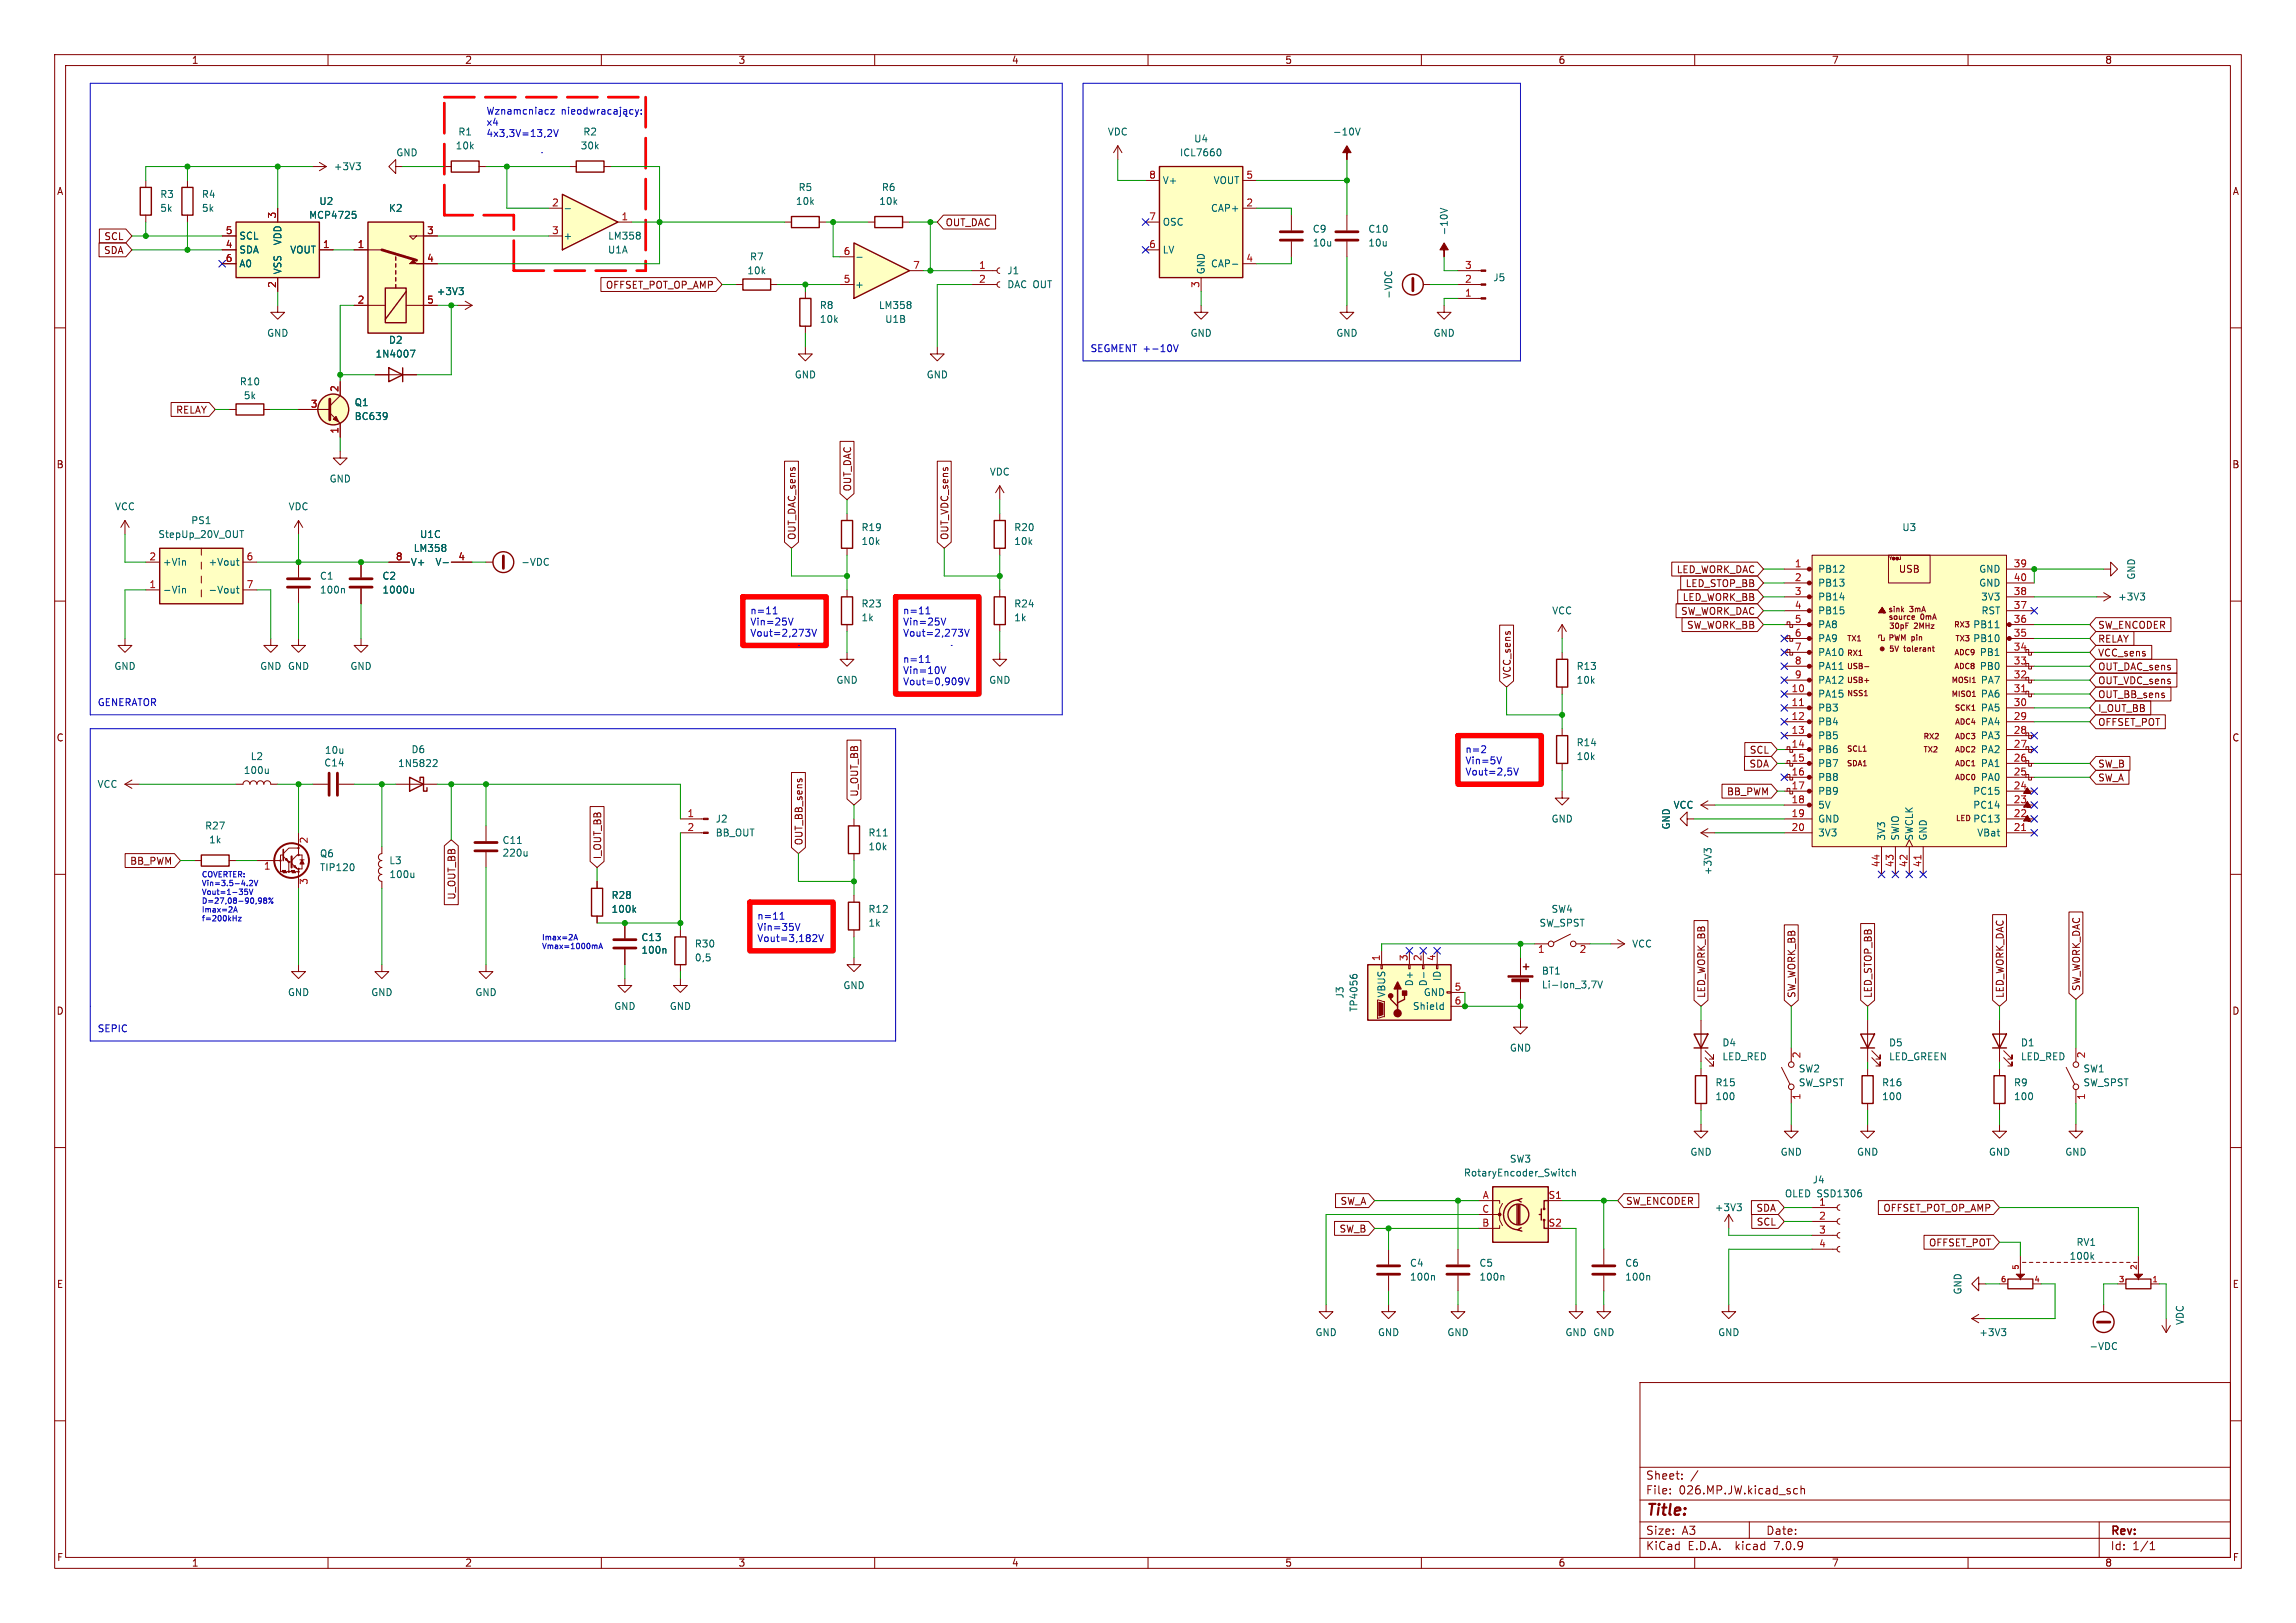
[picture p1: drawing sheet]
<svg xmlns="http://www.w3.org/2000/svg" width="420mm" height="297mm" viewBox="0 0 420 297" stroke-linecap="round" stroke-linejoin="round" font-family="sans-serif">
<defs><g id="words">
<text font-size="2.8" fill="#840000" x="301" y="277.9">Title:</text>
<g font-size="2.1" fill="#840000">
<text x="301" y="273.7">File:</text>
<text x="301" y="271">Sheet:</text>
<text x="307.1" y="273.7">026.MP.JW.kicad_sch</text>
<text x="301" y="281.1">Size:</text>
<text x="307.6" y="281.1">A3</text>
<text x="323" y="281.1">Date:</text>
<text x="386" y="281.3">Rev:</text>
<text x="301" y="283.9">KiCad</text>
<text x="308.7" y="283.9">E.D.A.</text>
<text x="317.6" y="283.9">kicad</text>
<text x="324.8" y="283.9">7.0.9</text>
<text x="386" y="283.9">Id:</text>
<text x="390.1" y="283.9">1/1</text>
</g>
<g font-size="1.8" fill="#840000">
<text x="35" y="11.9">1</text>
<text x="85" y="11.9">2</text>
<text x="135" y="11.9">3</text>
<text x="185" y="11.9">4</text>
<text x="235" y="11.9">5</text>
<text x="285" y="11.9">6</text>
<text x="335" y="11.9">7</text>
<text x="385" y="11.9">8</text>
<text x="10.3" y="35.9">A</text>
<text x="408.3" y="35.9">A</text>
<text x="172.9" y="41.6">OUT_DAC</text>
<text x="18.9" y="46.7">SDA</text>
<text x="19" y="44.1">SCL</text>
<text x="110.7" y="53">OFFSET_POT_OP_AMP</text>
<text x="32.1" y="75.9">RELAY</text>
<text x="10.3" y="85.9">B</text>
<text x="408.2" y="85.9">B</text>
<text x="155.9" y="90" transform="rotate(-90 155.9 90)">OUT_DAC</text>
<text x="145.7" y="98.9" transform="rotate(-90 145.7 98.9)">OUT_DAC_sens</text>
<text x="173.7" y="98.9" transform="rotate(-90 173.7 98.9)">OUT_VDC_sens</text>
<text x="306.6" y="105.1">LED_WORK_DAC</text>
<text x="308.2" y="107.6">LED_STOP_BB</text>
<text x="347.2" y="105">USB</text>
<text x="307.4" y="112.7">SW_WORK_DAC</text>
<text x="307.7" y="110.2">LED_WORK_BB</text>
<text x="308.5" y="115.3">SW_WORK_BB</text>
<text x="383.7" y="117.8">RELAY</text>
<text x="383.7" y="115.3">SW_ENCODER</text>
<text x="276.5" y="124.3" transform="rotate(-90 276.5 124.3)">VCC_sens</text>
<text x="383.7" y="122.9">OUT_DAC_sens</text>
<text x="383.7" y="120.3">VCC_sens</text>
<text x="383.7" y="125.4">OUT_VDC_sens</text>
<text x="383.7" y="130.5">I_OUT_BB</text>
<text x="383.7" y="128">OUT_BB_sens</text>
<text x="10.3" y="135.9">C</text>
<text x="383.7" y="133">OFFSET_POT</text>
<text x="408.2" y="135.9">C</text>
<text x="319.9" y="140.7">SDA</text>
<text x="320" y="138.1">SCL</text>
<text x="383.7" y="143.2">SW_A</text>
<text x="383.7" y="140.7">SW_B</text>
<text x="157.2" y="145.9" transform="rotate(-90 157.2 145.9)">U_OUT_BB</text>
<text x="315.8" y="145.7">BB_PWM</text>
<text x="147" y="154.8" transform="rotate(-90 147 154.8)">OUT_BB_sens</text>
<text x="23.7" y="158.4">BB_PWM</text>
<text x="110.2" y="157.3" transform="rotate(-90 110.2 157.3)">I_OUT_BB</text>
<text x="83.5" y="164.7" transform="rotate(-90 83.5 164.7)">U_OUT_BB</text>
<text x="10.3" y="185.9">D</text>
<text x="312.1" y="182.7" transform="rotate(-90 312.1 182.7)">LED_WORK_BB</text>
<text x="328.6" y="182.7" transform="rotate(-90 328.6 182.7)">SW_WORK_BB</text>
<text x="342.6" y="182.7" transform="rotate(-90 342.6 182.7)">LED_STOP_BB</text>
<text x="366.7" y="182.7" transform="rotate(-90 366.7 182.7)">LED_WORK_DAC</text>
<text x="380.7" y="181.5" transform="rotate(-90 380.7 181.5)">SW_WORK_DAC</text>
<text x="408.2" y="185.9">D</text>
<text x="245.1" y="220.7">SW_A</text>
<text x="297.3" y="220.7">SW_ENCODER</text>
<text x="321.2" y="221.9">SDA</text>
<text x="344.4" y="221.9">OFFSET_POT_OP_AMP</text>
<text x="244.9" y="225.7">SW_B</text>
<text x="321.3" y="224.5">SCL</text>
<text x="352.8" y="228.3">OFFSET_POT</text>
<text x="10.3" y="235.9">E</text>
<text x="408.3" y="235.9">E</text>
<text x="10.3" y="285.9">F</text>
<text x="35" y="286.9">1</text>
<text x="85" y="286.9">2</text>
<text x="135" y="286.9">3</text>
<text x="185" y="286.9">4</text>
<text x="235" y="286.9">5</text>
<text x="285" y="286.9">6</text>
<text x="335" y="286.9">7</text>
<text x="385" y="286.9">8</text>
<text x="408.3" y="285.9">F</text>
</g>
<g font-size="1.8" fill="#0000c2">
<text x="88.9" y="21.1">Wznamcniacz</text>
<text x="88.9" y="23.1">x4</text>
<text x="88.9" y="25.2">4x3,3V=13,2V</text>
<text x="199.4" y="64.5">SEGMENT +-10V</text>
<text x="137.2" y="112.5">n=11</text>
<text x="165.1" y="112.5">n=11</text>
<text x="137.2" y="114.5">Vin=25V</text>
<text x="137.2" y="116.6">Vout=2,273V</text>
<text x="165.1" y="114.5">Vin=25V</text>
<text x="165.1" y="116.6">Vout=2,273V</text>
<text x="165.1" y="121.4">n=11</text>
<text x="165.1" y="123.4">Vin=10V</text>
<text x="165.1" y="125.5">Vout=0,909V</text>
<text x="17.8" y="129.3">GENERATOR</text>
<text x="268" y="137.9">n=2</text>
<text x="268" y="139.9">Vin=5V</text>
<text x="268" y="142">Vout=2,5V</text>
<text x="138.4" y="168.4">n=11</text>
<text x="138.4" y="170.4">Vin=35V</text>
<text x="138.4" y="172.5">Vout=3,182V</text>
<text x="17.8" y="189">SEPIC</text>
</g>
<g font-size="1.8" fill="#006464">
<text x="72.4" y="28.8">GND</text>
<text x="83.3" y="27.5">10k</text>
<text x="83.7" y="25">R1</text>
<text x="106.1" y="27.5">30k</text>
<text x="106.6" y="25">R2</text>
<text x="202.6" y="25">VDC</text>
<text x="215.7" y="28.8">ICL7660</text>
<text x="218.3" y="26.3">U4</text>
<text x="243.7" y="25">-10V</text>
<text x="61" y="31.3">+3V3</text>
<text x="146" y="35.2">R5</text>
<text x="161.2" y="35.2">R6</text>
<text x="212.6" y="33.9">V+</text>
<text x="221.9" y="33.9">VOUT</text>
<text x="29.2" y="36.4">R3</text>
<text x="29.2" y="39">5k</text>
<text x="36.8" y="36.4">R4</text>
<text x="36.8" y="39">5k</text>
<text x="56.4" y="40.2">MCP4725</text>
<text x="58.3" y="37.7">U2</text>
<text x="71" y="39">K2</text>
<text x="145.5" y="37.7">10k</text>
<text x="160.7" y="37.7">10k</text>
<text x="212.6" y="41.5">OSC</text>
<text x="221.4" y="39">CAP+</text>
<text x="43.7" y="46.6">SDA</text>
<text x="43.7" y="44">SCL</text>
<text x="51.7" y="45" transform="rotate(-90 51.7 45)">VDD</text>
<text x="53" y="46.6">VOUT</text>
<text x="103" y="44">+</text>
<text x="111.1" y="46.6">U1A</text>
<text x="111.1" y="44">LM358</text>
<text x="137.1" y="47.9">R7</text>
<text x="212.6" y="46.6">LV</text>
<text x="240" y="42.8">C9</text>
<text x="240" y="45.3">10u</text>
<text x="250.2" y="42.8">C10</text>
<text x="250.2" y="45.3">10u</text>
<text x="265" y="43.2" transform="rotate(-90 265 43.2)">-10V</text>
<text x="43.7" y="49.1">A0</text>
<text x="51.7" y="50.3" transform="rotate(-90 51.7 50.3)">VSS</text>
<text x="136.6" y="50.4">10k</text>
<text x="156.3" y="52.9">+</text>
<text x="184.2" y="50.4">J1</text>
<text x="184.2" y="52.9">DAC OUT</text>
<text x="220.6" y="50.3" transform="rotate(-90 220.6 50.3)">GND</text>
<text x="221.4" y="49.1">CAP-</text>
<text x="273.1" y="51.7">J5</text>
<text x="79.8" y="54.2">+3V3</text>
<text x="149.9" y="56.7">R8</text>
<text x="149.9" y="59.3">10k</text>
<text x="160.7" y="56.7">LM358</text>
<text x="161.8" y="59.3">U1B</text>
<text x="254.9" y="54.8" transform="rotate(-90 254.9 54.8)">-VDC</text>
<text x="48.8" y="61.8">GND</text>
<text x="68.6" y="65.6">1N4007</text>
<text x="71" y="63.1">D2</text>
<text x="217.7" y="61.8">GND</text>
<text x="244.3" y="61.8">GND</text>
<text x="262.1" y="61.8">GND</text>
<text x="43.8" y="70.7">R10</text>
<text x="145.3" y="69.4">GND</text>
<text x="169.4" y="69.4">GND</text>
<text x="44.5" y="73.3">5k</text>
<text x="64.8" y="77.1">BC639</text>
<text x="64.8" y="74.5">Q1</text>
<text x="60.2" y="88.5">GND</text>
<text x="181" y="87.2">VDC</text>
<text x="20.9" y="93.6">VCC</text>
<text x="52.7" y="93.6">VDC</text>
<text x="28.9" y="98.7">StepUp_20V_OUT</text>
<text x="34.9" y="96.1">PS1</text>
<text x="75.6" y="101.2">LM358</text>
<text x="76.7" y="98.7">U1C</text>
<text x="157.5" y="99.9">10k</text>
<text x="157.5" y="97.4">R19</text>
<text x="185.4" y="99.9">10k</text>
<text x="185.4" y="97.4">R20</text>
<text x="347.9" y="97.4">U3</text>
<text x="29.7" y="103.7">+Vin</text>
<text x="38.1" y="103.7">+Vout</text>
<text x="58.4" y="106.3">C1</text>
<text x="69.9" y="106.3">C2</text>
<text x="75.1" y="103.7">V+</text>
<text x="79.6" y="103.7">V-</text>
<text x="95.3" y="103.7">-VDC</text>
<text x="332.5" y="105">PB12</text>
<text x="332.5" y="107.5">PB13</text>
<text x="361.9" y="105">GND</text>
<text x="361.9" y="107.5">GND</text>
<text x="390.8" y="106.2" transform="rotate(-90 390.8 106.2)">GND</text>
<text x="29.7" y="108.8">-Vin</text>
<text x="38.1" y="108.8">-Vout</text>
<text x="58.4" y="108.8">100n</text>
<text x="69.9" y="108.8">1000u</text>
<text x="157.5" y="111.4">R23</text>
<text x="157.5" y="113.9">1k</text>
<text x="185.4" y="111.4">R24</text>
<text x="185.4" y="113.9">1k</text>
<text x="283.8" y="112.6">VCC</text>
<text x="332.5" y="110.1">PB14</text>
<text x="332.5" y="112.6">PB15</text>
<text x="362.3" y="110.1">3V3</text>
<text x="362.4" y="112.6">RST</text>
<text x="387.4" y="110.1">+3V3</text>
<text x="332.5" y="115.2">PA8</text>
<text x="332.5" y="117.7">PA9</text>
<text x="360.9" y="117.7">PB10</text>
<text x="360.9" y="115.2">PB11</text>
<text x="20.8" y="122.8">GND</text>
<text x="47.5" y="122.8">GND GND</text>
<text x="64" y="122.8">GND</text>
<text x="152.9" y="125.3">GND</text>
<text x="180.8" y="125.3">GND</text>
<text x="288.3" y="122.8">R13</text>
<text x="288.3" y="125.3">10k</text>
<text x="332.5" y="120.2">PA10</text>
<text x="332.5" y="122.8">PA11</text>
<text x="332.5" y="125.3">PA12</text>
<text x="362.1" y="122.8">PB0</text>
<text x="362.1" y="120.2">PB1</text>
<text x="362.2" y="125.3">PA7</text>
<text x="332.5" y="127.9">PA15</text>
<text x="332.5" y="130.4">PB3</text>
<text x="362.2" y="130.4">PA5</text>
<text x="362.2" y="127.9">PA6</text>
<text x="288.3" y="136.8">R14</text>
<text x="332.5" y="132.9">PB4</text>
<text x="332.5" y="135.5">PB5</text>
<text x="362.2" y="135.5">PA3</text>
<text x="362.2" y="132.9">PA4</text>
<text x="44.5" y="141.8">100u</text>
<text x="45.8" y="139.3">L2</text>
<text x="59.2" y="140.5">C14</text>
<text x="59.3" y="138.2">10u</text>
<text x="72.7" y="140.6">1N5822</text>
<text x="75.2" y="138">D6</text>
<text x="288.3" y="139.3">10k</text>
<text x="332.5" y="138">PB6</text>
<text x="332.5" y="140.6">PB7</text>
<text x="332.5" y="143.1">PB8</text>
<text x="362.2" y="143.1">PA0</text>
<text x="362.2" y="140.6">PA1</text>
<text x="362.2" y="138">PA2</text>
<text x="17.7" y="144.4">VCC</text>
<text x="306" y="148.2">VCC</text>
<text x="332.5" y="145.6">PB9</text>
<text x="332.5" y="148.2">5V</text>
<text x="360.9" y="148.2">PC14</text>
<text x="360.9" y="145.6">PC15</text>
<text x="37.4" y="152">R27</text>
<text x="38.1" y="154.5">1k</text>
<text x="91.8" y="154.6">C11</text>
<text x="130.8" y="150.7">J2</text>
<text x="130.8" y="153.3">BB_OUT</text>
<text x="158.8" y="155.8">10k</text>
<text x="158.8" y="153.3">R11</text>
<text x="283.7" y="150.7">GND</text>
<text x="305.7" y="151.9" transform="rotate(-90 305.7 151.9)">GND</text>
<text x="332.5" y="150.7">GND</text>
<text x="332.5" y="153.3">3V3</text>
<text x="345" y="153.9" transform="rotate(-90 345 153.9)">3V3</text>
<text x="347.6" y="153.9" transform="rotate(-90 347.6 153.9)">SWIO</text>
<text x="350.1" y="153.9" transform="rotate(-90 350.1 153.9)">SWCLK</text>
<text x="352.7" y="153.9" transform="rotate(-90 352.7 153.9)">GND</text>
<text x="360.9" y="150.7">PC13</text>
<text x="361.6" y="153.3">VBat</text>
<text x="58.4" y="159.6">TIP120</text>
<text x="58.4" y="157.1">Q6</text>
<text x="71.1" y="160.9">100u</text>
<text x="71.1" y="158.3">L3</text>
<text x="91.8" y="156.9">220u</text>
<text x="313.3" y="160.2" transform="rotate(-90 313.3 160.2)">+3V3</text>
<text x="111.8" y="164.7">R28</text>
<text x="111.8" y="167.2">100k</text>
<text x="158.8" y="167.2">R12</text>
<text x="283.7" y="167.2">SW4</text>
<text x="117.2" y="172.4">C13</text>
<text x="127" y="173.6">R30</text>
<text x="158.8" y="169.8">1k</text>
<text x="281.5" y="169.8">SW_SPST</text>
<text x="298.5" y="173.6">VCC</text>
<text x="117.2" y="174.7">100n</text>
<text x="127" y="176.1">0,5</text>
<text x="263.8" y="179.6" transform="rotate(-90 263.8 179.6)">ID</text>
<text x="282" y="178.5">BT1</text>
<text x="52.6" y="182.5">GND</text>
<text x="67.8" y="182.5">GND</text>
<text x="86.9" y="182.5">GND</text>
<text x="112.3" y="185">GND</text>
<text x="122.4" y="185">GND</text>
<text x="154.2" y="181.2">GND</text>
<text x="246" y="182.8" transform="rotate(-90 246 182.8)">J3</text>
<text x="248.5" y="185.2" transform="rotate(-90 248.5 185.2)">TP4056</text>
<text x="253.6" y="182.6" transform="rotate(-90 253.6 182.6)">VBUS</text>
<text x="258.3" y="185">Shield</text>
<text x="258.7" y="180.6" transform="rotate(-90 258.7 180.6)">D+</text>
<text x="260.3" y="182.5">GND</text>
<text x="261.2" y="180.6" transform="rotate(-90 261.2 180.6)">D-</text>
<text x="282" y="181.1">Li-Ion_3,7V</text>
<text x="315" y="191.7">D4</text>
<text x="345.5" y="191.7">D5</text>
<text x="369.6" y="191.7">D1</text>
<text x="276.1" y="192.6">GND</text>
<text x="315" y="194.2">LED_RED</text>
<text x="328.9" y="196.4">SW2</text>
<text x="345.5" y="194.2">LED_GREEN</text>
<text x="369.6" y="194.2">LED_RED</text>
<text x="381" y="196.4">SW1</text>
<text x="313.7" y="199">R15</text>
<text x="313.7" y="201.5">100</text>
<text x="328.9" y="199">SW_SPST</text>
<text x="344.2" y="199">R16</text>
<text x="344.2" y="201.5">100</text>
<text x="368.3" y="199">R9</text>
<text x="368.3" y="201.5">100</text>
<text x="381" y="199">SW_SPST</text>
<text x="267.7" y="215.5">RotaryEncoder_Switch</text>
<text x="276.1" y="213">SW3</text>
<text x="309.1" y="211.7">GND</text>
<text x="325.6" y="211.7">GND</text>
<text x="339.6" y="211.7">GND</text>
<text x="363.7" y="211.7">GND</text>
<text x="377.7" y="211.7">GND</text>
<text x="313.6" y="221.8">+3V3</text>
<text x="326.4" y="219.3">OLED SSD1306</text>
<text x="331.5" y="216.8">J4</text>
<text x="332.7" y="220.7">1</text>
<text x="257.8" y="232">C4</text>
<text x="270.5" y="232">C5</text>
<text x="297.2" y="232">C6</text>
<text x="378.5" y="230.7">100k</text>
<text x="379.7" y="228.2">RV1</text>
<text x="257.8" y="234.5">100n</text>
<text x="270.5" y="234.5">100n</text>
<text x="297.2" y="234.5">100n</text>
<text x="359" y="237" transform="rotate(-90 359 237)">GND</text>
<text x="240.5" y="244.7">GND</text>
<text x="252" y="244.7">GND</text>
<text x="264.7" y="244.7">GND</text>
<text x="286.3" y="244.7">GND GND</text>
<text x="314.2" y="244.7">GND</text>
<text x="362" y="244.7">+3V3</text>
<text x="399.6" y="242.6" transform="rotate(-90 399.6 242.6)">VDC</text>
<text x="382.1" y="247.2">-VDC</text>
</g>
<g font-size="1.8" fill="#a90000">
<text x="210.1" y="32.8">8</text>
<text x="227.9" y="32.8">5</text>
<text x="50.5" y="40.1" transform="rotate(-90 50.5 40.1)">3</text>
<text x="100.9" y="37.8">2</text>
<text x="113.6" y="40.4">1</text>
<text x="210.1" y="40.4">7</text>
<text x="227.9" y="37.8">2</text>
<text x="41.2" y="45.5">4</text>
<text x="41.2" y="42.9">5</text>
<text x="59" y="45.5">1</text>
<text x="65.3" y="45.5">1</text>
<text x="78" y="42.9">3</text>
<text x="100.9" y="42.9">3</text>
<text x="154.2" y="46.7">6</text>
<text x="210.1" y="45.5">6</text>
<text x="41.2" y="48">6</text>
<text x="50.5" y="52.8" transform="rotate(-90 50.5 52.8)">2</text>
<text x="78" y="48">4</text>
<text x="154.2" y="51.8">5</text>
<text x="166.9" y="49.3">7</text>
<text x="179" y="49.3">1</text>
<text x="179" y="51.8">2</text>
<text x="219.5" y="52.8" transform="rotate(-90 219.5 52.8)">3</text>
<text x="227.9" y="48">4</text>
<text x="267.9" y="51.8">2</text>
<text x="267.9" y="49.3">3</text>
<text x="65.3" y="55.6">2</text>
<text x="78" y="55.6">5</text>
<text x="267.9" y="54.4">1</text>
<text x="62" y="71.8" transform="rotate(-90 62 71.8)">2</text>
<text x="56.8" y="74.7">3</text>
<text x="62" y="79.4" transform="rotate(-90 62 79.4)">1</text>
<text x="27.2" y="107.7">1</text>
<text x="27.2" y="102.6">2</text>
<text x="45" y="102.6">6</text>
<text x="45" y="107.7">7</text>
<text x="72.3" y="102.6">8</text>
<text x="83.7" y="102.6">4</text>
<text x="328.2" y="103.9">1</text>
<text x="328.2" y="106.4">2</text>
<text x="368.3" y="103.9">39</text>
<text x="368.3" y="106.4">40</text>
<text x="328.2" y="109">3</text>
<text x="328.2" y="111.5">4</text>
<text x="368.3" y="111.5">37</text>
<text x="368.3" y="109">38</text>
<text x="328.2" y="114">5</text>
<text x="328.2" y="116.6">6</text>
<text x="328.2" y="119.1">7</text>
<text x="368.3" y="119.1">34</text>
<text x="368.3" y="116.6">35</text>
<text x="368.3" y="114">36</text>
<text x="328.2" y="121.7">8</text>
<text x="328.2" y="124.2">9</text>
<text x="368.3" y="124.2">32</text>
<text x="368.3" y="121.7">33</text>
<text x="327.6" y="126.7">10</text>
<text x="327.6" y="129.3">11</text>
<text x="327.6" y="131.8">12</text>
<text x="368.3" y="131.8">29</text>
<text x="368.3" y="129.3">30</text>
<text x="368.3" y="126.7">31</text>
<text x="327.6" y="134.4">13</text>
<text x="327.6" y="136.9">14</text>
<text x="368.3" y="136.9">27</text>
<text x="368.3" y="134.4">28</text>
<text x="327.6" y="139.4">15</text>
<text x="327.6" y="142">16</text>
<text x="368.3" y="142">25</text>
<text x="368.3" y="139.4">26</text>
<text x="125.7" y="149.6">1</text>
<text x="327.6" y="144.5">17</text>
<text x="327.6" y="147.1">18</text>
<text x="327.6" y="149.6">19</text>
<text x="368.3" y="149.6">22</text>
<text x="368.3" y="147.1">23</text>
<text x="368.3" y="144.5">24</text>
<text x="56.6" y="154.4" transform="rotate(-90 56.6 154.4)">2</text>
<text x="125.7" y="152.1">2</text>
<text x="327.6" y="152.1">20</text>
<text x="368.3" y="152.1">21</text>
<text x="48.2" y="159.5">1</text>
<text x="56.6" y="162" transform="rotate(-90 56.6 162)">3</text>
<text x="343.9" y="158.8" transform="rotate(-90 343.9 158.8)">44</text>
<text x="346.5" y="158.8" transform="rotate(-90 346.5 158.8)">43</text>
<text x="349" y="158.8" transform="rotate(-90 349 158.8)">42</text>
<text x="351.5" y="158.8" transform="rotate(-90 351.5 158.8)">41</text>
<text x="252.5" y="176" transform="rotate(-90 252.5 176)">1</text>
<text x="257.6" y="176" transform="rotate(-90 257.6 176)">3</text>
<text x="260.1" y="176" transform="rotate(-90 260.1 176)">2</text>
<text x="262.6" y="176" transform="rotate(-90 262.6 176)">4</text>
<text x="281.2" y="174.7">1</text>
<text x="288.9" y="174.7">2</text>
<text x="266" y="181.4">5</text>
<text x="266" y="183.9">6</text>
<text x="329.6" y="193.7" transform="rotate(-90 329.6 193.7)">2</text>
<text x="381.7" y="193.7" transform="rotate(-90 381.7 193.7)">2</text>
<text x="329.6" y="201.4" transform="rotate(-90 329.6 201.4)">1</text>
<text x="381.7" y="201.4" transform="rotate(-90 381.7 201.4)">1</text>
<text x="271" y="222">C</text>
<text x="271.1" y="219.5">A</text>
<text x="283.2" y="219.5">S1</text>
<text x="271" y="224.5">B</text>
<text x="283.2" y="224.5">S2</text>
<text x="332.7" y="223.3">2</text>
<text x="332.7" y="225.8">3</text>
<text x="332.7" y="228.3">4</text>
</g>
<g font-size="1.4" fill="#840000">
<text x="345.3" y="112.2">sink</text>
<text x="345.4" y="113.6">source</text>
<text x="349.3" y="112.2">3mA</text>
<text x="351.3" y="113.6">0mA</text>
<text x="337.8" y="117.6">TX1</text>
<text x="345.3" y="117.4">PWM pin</text>
<text x="345.5" y="119.5">5V</text>
<text x="345.5" y="115.3">30pF</text>
<text x="348.3" y="119.5">tolerant</text>
<text x="350.1" y="115.3">2MHz</text>
<text x="357.3" y="115">RX3</text>
<text x="357.6" y="117.6">TX3</text>
<text x="337.8" y="125.2">USB+</text>
<text x="337.8" y="122.6">USB-</text>
<text x="337.8" y="120.2">RX1</text>
<text x="356.9" y="125.2">MOSI1</text>
<text x="357.4" y="122.6">ADC8</text>
<text x="357.4" y="120.1">ADC9</text>
<text x="337.8" y="127.6">NSS1</text>
<text x="356.9" y="127.7">MISO1</text>
<text x="357.5" y="130.3">SCK1</text>
<text x="337.8" y="137.8">SCL1</text>
<text x="351.7" y="137.9">TX2</text>
<text x="351.7" y="135.5">RX2</text>
<text x="357.5" y="137.9">ADC2</text>
<text x="357.5" y="135.5">ADC3</text>
<text x="357.5" y="132.8">ADC4</text>
<text x="337.7" y="140.4">SDA1</text>
<text x="357.5" y="143">ADC0</text>
<text x="357.5" y="140.4">ADC1</text>
<text x="357.7" y="150.5">LED</text>
</g>
<g font-size="1.4" fill="#0000c2">
<text x="36.8" y="160.6">COVERTER:</text>
<text x="36.8" y="162.2">Vin=3.5-4.2V</text>
<text x="36.8" y="163.8">Vout=1-35V</text>
<text x="36.8" y="165.4">D=27,08-90,98%</text>
<text x="36.8" y="167">Imax=2A</text>
<text x="36.8" y="168.7">f=200kHz</text>
<text x="99.1" y="172.1">Imax=2A</text>
<text x="99.1" y="173.7">Vmax=1000mA</text>
</g>
<g font-size="1.4" fill="#a90000">
<text x="369.3" y="232.5" transform="rotate(-90 369.3 232.5)">5</text>
<text x="390.9" y="232.5" transform="rotate(-90 390.9 232.5)">2</text>
<text x="365.9" y="234.7">6</text>
<text x="372" y="234.7">4</text>
<text x="387.5" y="234.7">3</text>
<text x="393.6" y="234.7">1</text>
</g>
<text font-size=".7" fill="#840000" x="345.4" y="102.6">Y@@J</text>
</g></defs>
<g fill="none" stroke="#840000" stroke-width=".18">
<path d="M10 10h400v277h-400zM12 12h396v273h-396zM60 10v2M110 10v2M160 10v2M210 10v2M260 10v2M310 10v2M360 10v2M26.7 33v1.3M26.7 39.4v1.2M34.3 33v1.3"/>
<path d="M34.3 39.4v1.2M72.4 30.5v-1.3l-1.3 1.3 1.3 1.3v-1.3h1.3M81.3 30.5h1.2M87.6 30.5h1.3M204.5 26.7l-.8 1.2M204.5 26.7v2.5M204.5 26.7l.7 1.2M209.5 33h2.6M227.3 38.1h2.6M227.3 33h2.6M236.2 39.4v2.8M246.4 39.4v2.8"/>
<path d="M10 60h2M50.8 55.9v1.3h1.3l-1.3 1.2-1.3-1.2h1.3M64.8 55.9h5.7M64.8 45.7h5M74.3 55.9h5.7M76.2 43.2l-.6 .6-.7-.6h5.1M77.5 48.3h2.5M134.6 52.1h1.3M141 52.1h1.2M177.8 52.1h4.6M177.8 49.5h4.6M182.9 51.6l-.4 .1-.1 .4 .1 .3 .4 .2"/>
<path d="M182.9 49l-.4 .2-.1 .3 .1 .4 .4 .1M209.5 45.7h2.6M209.5 40.6h2.6M219.7 55.9v1.3h1.3l-1.3 1.2-1.3-1.2h1.3M219.7 50.8v2.5M227.3 48.3h2.6M236.2 44.2v2.8M246.4 55.9v1.3h1.2l-1.2 1.2-1.3-1.2h1.3M246.4 44.2v2.8M260.3 52.1h1.3M264.2 55.9v1.3h1.2l-1.2 1.2-1.3-1.2h1.3M408 60h2"/>
<path d="M68.6 68.6h7.6M22.9 95.3l-.8 1.2M22.9 95.3v2.5M22.9 95.3l.7 1.2M62.2 82.6v1.2h-1.2l1.2 1.3 1.3-1.3h-1.3M10 110h2M22.9 116.8v1.3h1.2l-1.2 1.3-1.3-1.3h1.3M66 102.9v2.8M66 107.7v2.8M71.1 102.9h3.8M82.5 102.9h3.9M154.9 119.4v1.3h1.3l-1.3 1.2-1.2-1.2h1.2"/>
<path d="M154.9 108v1.2M154.9 114.3v1.3M182.9 119.4v1.3h1.2l-1.2 1.2-1.3-1.2h1.3M182.9 108v1.2M182.9 114.3v1.3M326.4 109.2h5.1M326.4 104.1h5.1M326.4 106.7h5.1M326.4 119.4h5.1M326.4 116.8h5.1M326.4 114.3h5.1M326.4 111.8h5.1"/>
<path d="M326.9 119.4v-.5h.5v1h.5v-.5M326.9 116.8v-.5h.5v1h.5v-.5M326.9 114.3v-.5h.5v1h.5v-.5M331.5 101.6h35.5v53.3h-35.5zM343.7 116.7v-.5h.5v1h.5v-.5M344.3 111.6l.1 .3-.2-.1 .2 .2 .2-.4-.6 .2 .6 .3-.2-.6-.5 .4 .8 .2-.4-.7-.5 .6 1 .1-.5-.8-.6 .8h1.2l-.6-1-.6 1M345.4 101.6h7.7v5.1h-7.7zM350.1 112.7l.1 .2-.5 .1M350.2 113.3l-.3 .1M353.5 118.5h.3M353.6 118.2v.9l.2 .1M367 109.2h5.1"/>
<path d="M367 104.1h5.1M367 106.7h5.1M367 119.4h5.1M367 116.8h5.1M367 114.3h5.1M367 111.8h5.1M370.6 119.4v-.5h.5v1h.5v-.5M383.5 109.2h2.6M384.8 104.1h1.3v-1.2l1.2 1.2-1.2 1.3v-1.3M384.8 108.5l1.3 .7M386.1 109.2l-1.3 .8M408 110h2"/>
<path d="M285.7 133.4v1.2M285.7 139.7v1.3M326.4 127h5.1M326.4 129.5h5.1M326.4 132.1h5.1M326.4 134.6h5.1M326.4 137.2h5.1M326.4 139.7h5.1M326.4 124.5h5.1M326.4 121.9h5.1M326.9 139.7v-.5h.5v1h.5v-.5M326.9 137.2v-.5h.5v1h.5v-.5"/>
<path d="M341.1 124.5h.7M341.1 122h.7M367 127h5.1M367 129.5h5.1M367 132.1h5.1M367 134.6h5.1M367 137.2h5.1M367 139.7h5.1M367 124.5h5.1M367 121.9h5.1M370.6 139.7v-.5h.5v1h.5v-.5M370.6 137.2v-.5h.5v1h.5v-.5"/>
<path d="M370.6 134.6v-.5h.5v1h.5v-.5M370.6 127v-.5h.5v1h.5v-.5M370.6 124.5v-.5h.5v1h.5v-.5M370.6 121.9v-.5h.5v1h.5v-.5M10 160h2M22.9 143.5h2.5M22.9 143.5l1.2 .8M24.1 142.7l-1.2 .8M35.6 157.5h1.2M41.9 157.5h1.3M43.2 143.5h1.2a.64 .64 0 0 1 .7-.6 .64 .64 0 0 1 .6 .6 .64 .64 0 0 1 .7-.6 .64 .64 0 0 1 .6 .6 .64 .64 0 0 1 .6-.6 .64 .64 0 0 1 .7 .6 .64 .64 0 0 1 .6-.6 .64 .64 0 0 1 .6 .6h1.3M47 157.5h4.2"/>
<path d="M51.8 156.7l1 1h.5M51.8 156.5h-.5v3h.3l.1-.2 .1 .5 .1-.5 .2 .5 .1-.5 .1 .5 .2-.3h.3M51.8 156.2l1-1h1.8v1.3h-.2l-1.1 1M52.2 157.4l.3-.3 .2 .5zM52.8 157.7v1.8h.4l.1-.2 .2 .5 .1-.5 .1 .5 .1-.5 .2 .5 .1-.3h.5M53.3 158l1.1 1h.2v.5M53.7 158.6l.3-.2 .2 .5zM54.6 152.4v2.7M54.6 159.5v3.1M54.6 156.5h.6v.9M54.9 157.4h.7M55.2 158.1v.9h-.6"/>
<path d="M57.1 143.5h2.8M62 143.5h2.8M69.8 154.9v1.3a.64 .64 0 0 0-.6 .6 .64 .64 0 0 0 .6 .7 .64 .64 0 0 0-.6 .6 .64 .64 0 0 0 .6 .7 .64 .64 0 0 0-.6 .6 .64 .64 0 0 0 .6 .6 .64 .64 0 0 0-.6 .7 .64 .64 0 0 0 .6 .6v1.3M72.4 143.5h7.6M88.9 151.1v2.8M88.9 156v2.8M124.5 152.4h4.2M124.5 149.9h4.2M156.2 149.9v1.2M156.2 156.2v1.3M285.7 144.8v1.3h1.3l-1.3 1.2-1.2-1.2h1.2M326.4 152.4h5.1"/>
<path d="M326.4 149.9h5.1M326.4 142.2h5.1M326.4 144.8h5.1M326.4 147.3h5.1M326.9 144.8v-.5h.5v1h.5v-.5M326.9 142.2v-.5h.5v1h.5v-.5M344.2 154.9v5.1M346.7 154.9v5.1M348.6 154.9l.6-1.2 .7 1.2M349.2 154.9v5.1M351.8 154.9v5.1M367 152.4h5.1"/>
<path d="M367 149.9h5.1M367 142.2h5.1M367 144.8h5.1M367 147.3h5.1M370.6 142.2v-.5h.5v1h.5v-.5M370.8 149.7l.2 .3-.3-.1 .3 .2 .1-.4-.5 .2 .5 .3-.1-.6-.5 .4 .7 .2-.4-.7-.5 .6 1 .1-.5-.8-.6 .8h1.3l-.7-1-.6 1M370.8 147.2l.2 .2-.3-.1 .3 .3 .1-.4-.5 .1 .5 .4-.1-.6-.5 .3 .7 .3-.4-.8-.5 .7 1 .1-.5-.9-.6 .9h1.3l-.7-1-.6 1M370.8 144.7l.2 .2-.3-.1 .3 .2 .1-.3-.5 .1 .5 .4-.1-.7-.5 .4 .7 .3-.4-.8-.5 .6 1 .2-.5-.9-.6 .9h1.3l-.7-1.1-.6 1.1M408 160h2M54.6 176.5v1.3h1.3l-1.3 1.3-1.3-1.3h1.3M69.8 176.5v1.3h1.3l-1.3 1.3-1.2-1.3h1.2M88.9 176.5v1.3h1.3l-1.3 1.3-1.3-1.3h1.3"/>
<path d="M109.2 161.3v1.3M109.2 167.6v1.3M114.3 179.1v1.2h1.3l-1.3 1.3-1.3-1.3h1.3M114.3 168.9v2.8M114.3 173.7v2.8M124.5 179.1v1.2h1.2l-1.2 1.3-1.3-1.3h1.3M124.5 170.2v1.3M124.5 176.5v1.3M156.2 175.3v1.2h1.3l-1.3 1.3-1.3-1.3h1.3M156.2 163.8v1.3M156.2 170.2v1.3M280.7 172.7h2.5"/>
<path d="M287.3 170.9l-3.1 1.6M288.3 172.7h2.5M294.6 172.7h2.6M295.9 172l1.3 .7M297.2 172.7l-1.3 .8M311.1 186.7v7.6M311.1 195.6v1.3M311.9 193.5l1.5 1.6v-.8v.8h-.7M311.9 192.3l1.5 1.5v-.8v.8h-.7M325.9 195.3l1.5 3.1M327.7 191.8v2.5M327.7 199.4v2.5"/>
<path d="M341.6 186.7v7.6M341.6 195.6v1.3M342.4 193.5l1.5 1.6v-.8v.8h-.7M342.4 192.3l1.5 1.5v-.8v.8h-.7M365.8 186.7v7.6M365.8 195.6v1.3M366.5 193.5l1.5 1.6v-.8v.8h-.7M366.5 192.3l1.5 1.5v-.8v.8h-.7M378 195.3l1.5 3.1M379.7 191.8v2.5M379.7 199.4v2.5M10 210h2"/>
<path d="M311.1 205.7v1.3h1.3l-1.3 1.3-1.2-1.3h1.2M311.1 201.9v1.3M327.7 205.7v1.3h1.2l-1.2 1.3-1.3-1.3h1.3M341.6 205.7v1.3h1.3l-1.3 1.3-1.2-1.3h1.2M341.6 201.9v1.3M365.8 205.7v1.3h1.2l-1.2 1.3-1.3-1.3h1.3M365.8 201.9v1.3M379.7 205.7v1.3h1.3l-1.3 1.3-1.2-1.3h1.2M408 210h2M293.4 228.6v2.8M293.4 233.4v2.8M316.2 238.8v1.2h1.3l-1.3 1.3-1.2-1.3h1.2"/>
<path d="M316.2 222.2l-.7 1.3M316.2 222.2v2.6M316.2 222.2l.8 1.3M331.5 228.6h4.5M331.5 226.1h4.5M331.5 223.5h4.5M331.5 221h4.5M336.5 228.1l-.3 .2-.2 .3 .2 .4 .3 .1M336.5 225.6l-.3 .1-.2 .3 .2 .4 .3 .2M336.5 223l-.3 .2-.2 .3 .2 .4 .3 .1M336.5 220.5l-.3 .1-.2 .4 .2 .3 .3 .2M361.9 234.9v1.3l-1.2-1.3 1.2-1.2v1.2h1.3"/>
<path d="M365.8 234.9h1.5M369.6 229.9v4M370 231h.6M371.2 231h.7M371.9 234.9h1.5M372.5 231h.6M373.8 231h.6M375 231h.7M376.3 231h.6M377.6 231h.6M382.7 231h.6M383.9 231h.7"/>
<path d="M384.8 238.8v1.2M385.2 231h.6M386.5 231h.6M387.3 234.9h1.6M387.7 231h.7M389 231h.6M390.3 231h.6M391.2 229.9v4M393.5 234.9h1.5M10 260h2M300 253h108v32h-108zM360.7 241.3h2.5"/>
<path d="M360.7 241.3l1.2 .8M361.9 240.5l-1.2 .8M395.5 242.6l.7 1.2M396.2 241.3v2.5M397 242.6l-.8 1.2M408 260h2M300 278.5h108M300 274.5h108M300 268.5h108M305.5 273.2v.2M305.5 272.5v.1M307.7 270.5v.2"/>
<path d="M307.7 269.8v.1M310.6 269.1l-1.3 1.9M320 278.5v3M328.2 273.3h.6M328.2 272.5h.6M329.4 272.5l.3-.1 .3 .1 .1 .9M329.4 271.9v1.5M384 278.5v6.5M60 285v2M110 285v2M160 285v2M210 285v2"/>
<path d="M260 285v2M300 281.5h108M310 285v2M360 285v2M393.3 283.6h.9M393.3 282.5l.4-.4v1.5"/>
<circle cx="344.3" cy="118.7" r=".36"/>
<circle cx="344.3" cy="118.7" r=".25"/>
<circle cx="367.5" cy="114.3" r=".36"/>
<circle cx="367.5" cy="116.8" r=".36"/>
<circle cx="51.3" cy="157.5" r=".13"/>
<circle cx="52.8" cy="159.5" r=".13"/>
<circle cx="52.8" cy="157.7" r=".13"/>
<circle cx="54.6" cy="159.5" r=".13"/>
<circle cx="54.6" cy="155.2" r=".13"/>
<circle cx="54.6" cy="156.5" r=".13"/>
<circle cx="54.6" cy="159" r=".13"/>
<circle cx="283.7" cy="172.7" r=".51"/>
<circle cx="287.8" cy="172.7" r=".51"/>
<circle cx="327.7" cy="198.9" r=".51"/>
<circle cx="327.7" cy="194.8" r=".51"/>
<circle cx="379.7" cy="194.8" r=".51"/>
<circle cx="379.7" cy="198.9" r=".51"/>
</g>
<g fill="#ffffc2" stroke="#ffffc2" stroke-width=".18">
<path d="M67.3 40.6h10.2v20.4h-10.2z"/>
<path d="M212.1 30.5h15.2v20.3h-15.2z"/>
<path d="M331.5 101.6h35.5v53.3h-35.5z"/>
</g>
<g fill="none" stroke="#840000" stroke-width=".25">
<path d="M25.7 34.3h2v5.1h-2zM33.3 34.3h2v5.1h-2zM82.5 29.5h5.1v2h-5.1zM212.1 30.5h15.2v20.3h-15.2zM67.3 40.6h10.2v20.4h-10.2zM70.5 52.7h3.8v6.4h-3.8zM72.4 47v.6M72.4 48.3v.6M72.4 49.5v.7M72.4 50.8v.6M72.4 52.1v.6M74.3 53.3l-3.8 5.1"/>
<path d="M135.9 51.1h5.1v2h-5.1zM71.1 67.3l2.6 1.3-2.6 1.3zM73.7 67.3v2.6M153.9 109.2h2.1v5.1h-2.1zM181.9 109.2h2v5.1h-2zM284.7 134.6h2.1v5.1h-2.1zM36.8 156.5h5.1v2h-5.1zM74.9 142.2l2.6 1.3-2.6 1.3zM76.8 142.9v-.7h.7v2.6h.6v-.7M155.2 151.1h2v5.1h-2zM108.2 162.6h2v5h-2zM123.4 171.5h2.1v5h-2.1z"/>
<path d="M155.2 165.1h2v5.1h-2zM309.9 189.2h2.5l-1.3 2.6zM309.9 191.8h2.5M310.1 196.9h2.1v5h-2.1zM340.4 189.2h2.5l-1.3 2.6zM340.4 191.8h2.5M340.6 196.9h2v5h-2zM364.5 189.2h2.5l-1.2 2.6zM364.5 191.8h2.5M364.7 196.9h2.1v5h-2.1z"/>
<circle cx="258.4" cy="52.1" r="1.9"/>
<circle cx="384.8" cy="241.9" r="1.9"/>
</g>
<g fill="none" stroke="#840000" stroke-width=".51">
<path d="M69.8 45.7l6.4 1.9M234.2 43.9h4.1M234.2 42.4h4.1M244.3 43.9h4.1M244.3 42.4h4.1M258.4 50.9v2.3M64 107.4h4.1M64 105.9h4.1M60.2 141.5v4M61.7 141.5v4M86.9 155.7h4M86.9 154.2h4"/>
<path d="M112.3 173.5h4M112.3 172h4M291.3 233.2h4.1M291.3 231.6h4.1M383.7 241.9h2.3"/>
</g>
<g fill="#840000" stroke="#840000" stroke-width=".18">
<path d="M74.9 48.3l.7-.7 .6 .7h1.3z"/>
<path d="M55.2 157.4l.4 .7h-.7z"/>
<path d="M390.4 233.2h1.5l-.7 .7v.3v-.3z"/>
<path d="M368.8 233.2h1.5l-.7 .7v.3v-.3z"/>
<path d="M128.7 152.3h.8v.2h-.8z"/>
<path d="M128.7 149.7h.8v.3h-.8z"/>
<path d="M264.2 44.5l.7 1.2h-.7v1.3v-1.3h-.8z"/>
<path d="M246.4 26.7l.7 1.2h-.7v1.3v-1.3h-.8z"/>
<circle cx="331" cy="147.3" r=".36"/>
<circle cx="331" cy="144.8" r=".36"/>
<circle cx="331" cy="142.2" r=".36"/>
<circle cx="331" cy="139.7" r=".36"/>
<circle cx="331" cy="137.2" r=".36"/>
<circle cx="331" cy="134.6" r=".36"/>
<circle cx="331" cy="132.1" r=".36"/>
<circle cx="331" cy="129.5" r=".36"/>
<circle cx="331" cy="127" r=".36"/>
<circle cx="331" cy="124.5" r=".36"/>
<circle cx="331" cy="121.9" r=".36"/>
<circle cx="331" cy="119.4" r=".36"/>
<circle cx="331" cy="116.8" r=".36"/>
<circle cx="331" cy="114.3" r=".36"/>
<circle cx="331" cy="111.8" r=".36"/>
<circle cx="331" cy="109.2" r=".36"/>
<circle cx="331" cy="104.1" r=".36"/>
<circle cx="344.3" cy="118.7" r=".13"/>
<circle cx="367.5" cy="116.8" r=".25"/>
<circle cx="367.5" cy="114.3" r=".25"/>
<circle cx="331" cy="106.7" r=".36"/>
</g>
<g fill="none" stroke="#006464" stroke-width=".18">
<path d="M222.9 27.2a.68 .68 0 0 1 .5 .7 .68 .68 0 0 1-.5 .6M248 23.4l.4 1.3 .4-1.3M263.5 38.1l1.2 .4-1.2 .5M225.5 48.4h.9M253.4 49.7l-.1 .3M254.5 49.7l.1 .3M75.1 64.1h.8l-.5 1.2M81.5 99.8v.3M75.6 107.7v.8M75.6 108.4l-.1 .1h-.3M81.1 103h.9M81.5 100.3v.5"/>
<path d="M364.9 114.9h.8M391.5 108.5h.8l-.4 .5M392.1 109l.2 .3v.3l-.2 .2M79.4 139l.4 .1 .2 .3-.8 .9h.8M336.4 122.5h.7M49.1 140.7v.8M49.1 141.4l-.2 .1M64.6 158.2l.2 .3-.2 .7M75.7 159.8v.8M94.7 154.4h.7M96.4 155.8v.9M96.4 156.5l-.2 .2"/>
<path d="M161.6 153h.7M75.7 160.5l-.2 .1M115.9 166.5l.4 .4M116.3 166.1l-.5 .5M121.6 173.6l.2 .2v.6M340.4 218.3l.1 .2-.1 .5M301.6 233.4l.2 .2v.7M317.7 220.3h.8l-.4 .5M318.3 220.8l.2 .2v.3l-.2 .3M382.6 230l.4 .4M383 229.6l-.5 .5M366.1 243.1h.8l-.4 .5"/>
<path d="M366.7 243.6l.2 .3v.3l-.2 .2M386.9 245.7l.3 .1M387.2 246.8l-.3 .2"/>
</g>
<path d="M51.8 155.4v2.1" fill="none" stroke="#840000" stroke-width=".3"/>
<path d="M53.3 156.7v2.1" fill="none" stroke="#840000" stroke-width=".38"/>
<circle cx="53.3" cy="157.5" r="3.2" fill="none" stroke="#840000" stroke-width=".36"/>
<path d="M367.3 234.1h4.6v1.7h-4.6zM388.9 234.1h4.5v1.7h-4.5z" fill="none" stroke="#840000" stroke-width=".24"/>
<path d="M329.2 129.1h.7M369.8 126.6h.7M351.4 156.5v.7M369.8 152h.7" fill="none" stroke="#a90000" stroke-width=".18"/>
<path d="M156.2 44.5l10.2 5-10.2 5.1z" fill="#ffffc2"/>
<path d="M105.4 29.5h5.1v2h-5.1zM144.8 39.6h5.1v2.1h-5.1zM160 39.6h5.1v2.1h-5.1zM156.2 44.5l10.2 5-10.2 5.1zM153.9 95.3h2.1v5h-2.1zM181.9 95.3h2v5h-2zM278.6 176.9h1.1M279.1 176.4v1" fill="none" stroke="#840000" stroke-width=".25"/>
<g fill="none" stroke="#840000" stroke-width=".18">
<path d="M104.1 30.5h1.3M110.5 30.5h1.3M143.5 40.6h1.3M149.9 40.6h1.2M153.7 52.1h2.5M153.7 47h2.5M158.7 40.6h1.3M165.1 40.6h1.3M166.4 49.5h2.5M171.4 63.5v1.3h1.3l-1.3 1.2-1.2-1.2h1.2M154.9 94v1.3M182.9 94v1.3"/>
<path d="M154.9 100.3v1.3M182.9 100.3v1.3M278.1 175.3v3.3M278.1 179.6v3.3M278.1 186.7v1.3h1.3l-1.3 1.2-1.2-1.2h1.2"/>
</g>
<path d="M156.7 47.1h1M166.6 55.3v.3M166.6 55.9v.4M291.1 179.5h.9l-.6 1.3M292.3 179.5l.4 1.3 .4-1.3" fill="none" stroke="#006464" stroke-width=".18"/>
<g fill="#840000" stroke="#840000" stroke-width=".18">
<path d="M275.8 178.6h4.6v.2h-4.6z"/>
<path d="M276.6 179.1h3v.6h-3z"/>
</g>
<path d="M102.9 35.6l10.1 5-10.1 5.1z" fill="#ffffc2"/>
<g fill="none" stroke="#840000" stroke-width=".25">
<path d="M102.9 35.6l10.1 5-10.1 5.1zM43.2 40.6h15.2v10.2h-15.2zM146.3 54.6h2v5.1h-2zM43.2 73.9h5.1v2h-5.1zM29.2 100.3h15.2v10.2h-15.2zM284.7 120.7h2.1v5h-2.1zM250.2 176.5h15.2v10.2h-15.2zM254.4 182.2v.7l1.3 1.3v.6M255.7 181v2.5M256.9 181.6v1.3l-1.2 .6v.7M273 217.2h10.2v10.1h-10.2zM277.7 219.6a2.73 2.73 0 0 0-2.7 2.7 2.73 2.73 0 0 0 2.7 2.7"/>
<path d="M278.4 219.3l-.8 .3 .7 .4M283.2 219.7h-.8v1.5M277.5 220.5v3.5M277.7 220.5v3.5M278 220.5v3.5M278.3 224.7l-.7 .3 .8 .3M281.6 222.2h.3M281.9 221.2v2.1M282.4 223.3v1.5h.8"/>
<circle cx="61" cy="74.9" r="2.82"/>
<circle cx="92.1" cy="102.9" r="1.9"/>
<circle cx="277.7" cy="222.2" r="1.9"/>
<circle cx="282.4" cy="223.3" r=".13"/>
<circle cx="282.4" cy="221.2" r=".13"/>
</g>
<g fill="none" stroke="#840000" stroke-width=".18">
<path d="M50.8 38.1v2.5M57.1 30.5h2.6M58.4 29.7l1.3 .8M59.7 30.5l-1.3 .7M100.3 38.1h2.6M172.6 39.4h9.5v2.5h-9.5l-1.2-1.3zM18.1 44.4h4.9l1.1 1.3-1.1 1.3h-4.9zM18.2 41.9h4.8l1.1 1.3-1.1 1.3h-4.8zM40.6 43.2h2.6M40.6 45.7h2.6M40.6 48.3h2.6M50.8 50.8v2.5"/>
<path d="M58.4 45.7h2.6M64.8 55.9h2.5M64.8 45.7h2.5M77.5 43.2h2.5M77.5 55.9h2.5M77.5 48.3h2.5M83.8 55.9h2.6M85.1 55.1l1.3 .8M86.4 55.9l-1.3 .7M100.3 43.2h2.6M109.9 50.8h21.1l1.1 1.3-1.1 1.2h-21.1zM113 40.6h2.6"/>
<path d="M147.3 53.3v1.3M147.3 59.7v1.3M266.7 49.5h4.2M266.7 52.1h4.2M266.7 54.6h4.2M31.3 73.7h7l1.1 1.2-1.1 1.3h-7zM41.9 74.9h1.3M48.3 74.9h1.2M54.6 74.9h5.7M60.3 75.6l1.9 1.9v2.5M62.2 69.9v2.5l-1.9 1.9M68.6 68.6h2.5"/>
<path d="M73.7 68.6h2.5M147.3 63.5v1.3h1.3l-1.3 1.2-1.3-1.2h1.3M54.6 95.3v2.5M54.6 95.3l-.8 1.2M54.6 95.3l.8 1.2M143.5 84.4h2.6v14.8l-1.3 1.1-1.3-1.1zM153.7 80.8h2.5v9.5l-1.3 1.1-1.2-1.1zM171.4 84.4h2.6v14.8l-1.3 1.1-1.3-1.1zM182.9 88.9l-.8 1.3M182.9 88.9v2.5M182.9 88.9l.7 1.3M26.7 102.9h2.5"/>
<path d="M26.7 108h2.5M36.8 100.3v1.3M36.8 102.9v1.2M36.8 105.4v1.3M36.8 108v1.2M44.4 102.9h2.6M44.4 108h2.6M49.5 116.8v1.3h1.3l-1.3 1.3-1.2-1.3h1.2M54.6 116.8v1.3h1.3l-1.3 1.3-1.3-1.3h1.3M54.6 102.9v2.8M54.6 107.7v2.8M66 116.8v1.3h1.3l-1.3 1.3-1.2-1.3h1.2"/>
<path d="M66 102.9v2.8M66 107.7v2.8M71.1 102.9h3.8M82.5 102.9h3.9M88.9 102.9h1.3M274.3 114.4h2.6v10.2l-1.3 1.1-1.3-1.1zM285.7 114.3l-.7 1.3M285.7 114.3v2.5M285.7 119.4v1.3M285.7 114.3l.8 1.3M305.8 102.9h15.7l1.1 1.2-1.1 1.3h-15.7zM306.6 110.5h14.9l1.1 1.3-1.1 1.2h-14.9z"/>
<path d="M306.9 107.9h14.6l1.1 1.3-1.1 1.3h-14.6zM307.4 105.4h14.1l1.1 1.3-1.1 1.3h-14.1zM307.7 113h13.8l1.1 1.3-1.1 1.3h-13.8zM383.4 115.6h6.9v2.5h-6.9l-1.1-1.3zM383.4 118.1h10.2v2.6h-10.2l-1.1-1.3zM383.4 113h13.7v2.6h-13.7l-1.1-1.3zM154.9 135.4h2.6v10.8l-1.3 1.1-1.3-1.1zM285.7 125.7v1.3M319.1 138.4h4.9l1.1 1.3-1.1 1.3h-4.9zM319.2 135.9h4.8l1.1 1.3-1.1 1.2h-4.8zM383.4 128.3h10v2.5h-10l-1.1-1.3zM383.4 120.6h14.8v2.6h-14.8l-1.1-1.3z"/>
<path d="M383.4 125.7h13.7v2.6h-13.7l-1.1-1.3zM383.4 130.8h12.7v2.6h-12.7l-1.1-1.3zM383.4 123.2h14.8v2.5h-14.8l-1.1-1.2zM383.4 138.4h6.2v2.6h-6.2l-1.1-1.3zM22.9 156.2h9l1.1 1.3-1.1 1.3h-9zM81.3 154.8l1.2-1.1 1.3 1.1v10.7h-2.5zM107.9 147.6h2.6v10l-1.3 1.2-1.3-1.2zM144.8 141.4h2.5v13.7l-1.3 1.1-1.2-1.1zM308.6 149.9v-1.3l-1.3 1.3 1.3 1.2v-1.2h1.3M311.1 147.3l1.3 .8M311.1 147.3h2.6M311.1 152.4l1.3 .8"/>
<path d="M311.1 152.4h2.6M312.4 146.6l-1.3 .7M312.4 151.6l-1.3 .8M315 143.5h9l1.1 1.3-1.1 1.3h-9zM383.4 141h6v2.5h-6l-1.1-1.3zM109.2 161.3v1.3M109.2 167.6v1.3M114.3 168.9v2.8M114.3 173.7v2.8M252.6 176.5h.3v.8h-.3zM252.7 174v2.5M257.7 176.5h.2v.8h-.2z"/>
<path d="M257.8 174v2.5M260.2 176.5h.3v.8h-.3zM260.3 174v2.5M262.8 176.5h.2v.8h-.2zM262.9 174v2.5M309.9 168.5h2.5v14.5l-1.3 1.2-1.2-1.2zM326.4 169.2h2.5v13.8l-1.2 1.2-1.3-1.2zM340.4 169h2.5v14l-1.3 1.2-1.2-1.2zM364.5 167.4h2.5v15.6l-1.2 1.2-1.3-1.2zM378.5 166.9h2.5v14.9l-1.3 1.1-1.2-1.1zM252 183l1.2 .3v2.8l-1 .2h-.2zM264.7 181.5h.7v.2h-.7z"/>
<path d="M265.4 181.6h2.6M265.4 184.2h2.6M244.3 218.4h6l1.2 1.3-1.2 1.3h-6zM270.5 219.7h3.8v.5M283.2 219.7h2.5M297 218.4h13.8v2.6h-13.8l-1.1-1.3zM320.4 219.7h4.9l1.1 1.3-1.1 1.3h-4.9zM343.6 219.7h21l1.2 1.3-1.2 1.3h-21zM242.6 238.8v1.2h1.2l-1.2 1.3-1.3-1.3h1.3M244.1 223.5h6.2l1.2 1.3-1.2 1.3h-6.2zM254 238.8v1.2h1.3l-1.3 1.3-1.3-1.3h1.3M254 228.6v2.8"/>
<path d="M254 233.4v2.8M266.7 238.8v1.2h1.3l-1.3 1.3-1.3-1.3h1.3M266.7 228.6v2.8M266.7 233.4v2.8M270.5 222.2h3.8v1.1l.5 1M274.3 224.3v.5h-3.8M274.8 220.2l-.5 1v1h-.5M288.3 238.8v1.2h1.3l-1.3 1.3-1.3-1.3h1.3M293.4 238.8v1.2h1.2l-1.2 1.3-1.3-1.3h1.3M320.4 222.2h4.9l1.1 1.3-1.1 1.3h-4.9zM351.9 226.1h12.7l1.2 1.2-1.2 1.3h-12.7z"/>
</g>
<g fill="none" stroke="#006464" stroke-width=".18">
<path d="M64.5 38.7h.6M64.6 39.2h.3l.2 .2v.4l-.5 .1M65.1 29.8h.8l-.4 .5M65.7 30.3l.2 .2v.3l-.2 .3M103.4 38.2h1M84 52.6h.7l-.4 .5M84.5 53.1l.2 .3v.3l-.2 .2M117.1 42.6v.3M117.1 43.2v.4M70.7 75.6l.1 .6-.2 .5M70.8 76.1l-.1 .1M75.1 64.1h.8l-.5 1.2"/>
<path d="M43.8 97.1h.8M44.2 97.1v1.3M81.5 99.8v.3M33.4 107.7v.8M33.4 107.8l.2-.1h.3v.8M33.7 102.6l.2 .2v.6M43.2 107.7h.5M43.2 102.6h.5M43.4 102.2v1.1l.3 .1M43.4 107.3v1l.3 .2M62.8 107.7l.2 .2v.6M75.6 108.4l-.1 .1h-.3"/>
<path d="M75.6 107.7v.8M81.1 103h.9M81.5 100.3v.5M100.1 102.2l.2 .1M100.3 103.3l-.2 .1M312.2 155.7l-.5-.4v.8M312.2 155.5l.3-.2h.3l.2 .2M115.9 166.5l.4 .4M116.3 166.1l-.5 .5M121.6 173.6l.2 .2v.6M247 178.4v.3M247.4 178.6l.3-.3h.3l.2 .3"/>
<path d="M260.4 177.9v1M263.6 183.9h.4M264 183.5v1.2M264 184.7h-.4M287.1 214.4h-.4l-.2 .2 .1 .5h.5M287.6 214.5l.2-.1h.3l.1 .8M287.6 213.9v1.3M262.2 233.4l.2 .2v.7M274.9 233.4l.2 .2v.7"/>
</g>
<path d="M60.3 73v3.8M52.6 107.4h4M52.6 105.9h4M92.1 101.7v2.3M252 233.2h4M252 231.6h4M264.7 233.2h4M264.7 231.6h4" fill="none" stroke="#840000" stroke-width=".51"/>
<g fill="#ffffc2" stroke="#ffffc2" stroke-width=".18">
<path d="M273 217.2h10.2v10.1h-10.2z"/>
<path d="M250.2 176.5h15.2v10.2h-15.2z"/>
<path d="M43.2 40.6h15.2v10.2h-15.2z"/>
<path d="M29.2 100.3h15.2v10.2h-15.2z"/>
<circle cx="61" cy="74.9" r="2.82"/>
</g>
<g fill="#840000" stroke="#840000" stroke-width=".18">
<path d="M270.9 49.4h.9v.3h-.9z"/>
<path d="M270.9 51.9h.9v.3h-.9z"/>
<path d="M270.9 54.5h.9v.2h-.9z"/>
<path d="M252.2 183.4l.8 .2v2.1l-.8 .2z"/>
<path d="M61 76.7l.5-.5 .5 1z"/>
<circle cx="274.3" cy="222.2" r=".25"/>
</g>
<g fill="#840000" stroke="#840000" stroke-width=".25">
<path d="M255.7 179.7l.6 1.3h-1.3z"/>
<path d="M256.5 181.4h.8v.7h-.8z"/>
<circle cx="255.7" cy="185.4" r=".63"/>
<circle cx="254.4" cy="182.2" r=".38"/>
</g>
<g fill="none" stroke="#0000c2" stroke-width=".18">
<path d="M16.5 15.2h177.8v115.6h-177.8zM104 19.6v.1M107.4 19.6v1.3M113.5 19.6v.1M198.1 15.2h80v50.8h-80zM99.1 27.9h.1M100.4 23.7l.4 .1 .1 .3-.8 .9h.8M100.7 20.1h.7l-.7 .8h.7M101.3 23.7l.4 1.3 .4-1.3M102.8 20.2l.2-.1h.3l.1 .8M102.8 20.1v.8M104 20.1v.8"/>
<path d="M104.5 20.5l.6-.1v-.3h-.4l-.2 .1 .1 .6h.5M105.7 20.2l.2-.1 .3 .1 .1 .5-.1 .1-.3 .1-.2-.1zM107.4 20.1h-.4l-.2 .2 .1 .5h.5M107.9 20.1l.2 .8 .3-.6 .2 .6 .2-.8M109.3 20.1v.8M109.7 20.1l-.4 .2M110.1 20.1h.5l.1 .8M110.7 20.4h-.5l-.2 .2 .2 .3 .5-.1M111.8 20.1h-.4l-.2 .2 .1 .5h.5M112.3 20.1h.5l.1 .8M112.9 20.4h-.4l-.2 .2 .2 .3 .4-.1M113.5 20.1v1l-.2 .2"/>
<path d="M114.1 20.1h.5v.8l-.1 .2 .3 .2M114.6 20.4h-.4l-.2 .2 .2 .3 .4-.1M115.8 20.1h-.4l-.2 .2 .1 .5h.5M116.2 20.1l.3 .8M116.5 20.9l-.3 .4M116.8 20.1l-.3 .8M117.3 20.8v.1M117.3 20.1v.1M214.7 63.1l.4 1.3 .4-1.3M141.4 112.3h.8M141.4 111.4l.4-.3v1.2M144.2 113.1l.4 1.3 .5-1.3"/>
<path d="M146 118.1h.1M147.4 115.2h.7l-.4 .4M147.9 115.6l.2 .3v.3l-.2 .2M148.5 115.2l.4 1.2 .5-1.2M169.4 111.4l.3-.3v1.2M169.4 112.3h.7M172.2 113.1l.4 1.3 .4-1.3M174 118.1h.1M175.3 115.2h.8l-.4 .4M175.8 115.6l.3 .3v.3l-.3 .2M176.4 115.2l.5 1.2 .4-1.2M16.5 133.4h147.3v57.1h-147.3z"/>
<path d="M169.4 121.2h.7M169.4 120.3l.3-.3v1.2M172.2 122l.4 1.3 .4-1.3M175.8 124l.3 .3v.5l-.2 .4M176.1 124.6l-.3 .2M176.4 124l.5 1.3 .4-1.3M271.2 136.5h.4l.2 .3-.8 .9h.8M274.7 138.5l-.5 1.3M276.9 143.5h.1M276.9 140.6l.4 1.2 .4-1.2M42.6 168h.6M42.7 166.9l.4-1 .3 1"/>
<path d="M42.8 166.6h.5M43.2 167.5v1M43.6 167.9h.5l-.5 .6h.5M44.8 162.7l-.1 .5 .5-.1 .1 .4-.2 .2-.4-.1M45.6 162.7l.3 1 .4-1M45.6 161.2l.4-.1 .2 .3-.6 .7h.6M46.5 161.1l.3 1 .4-1M47.7 164.4l.1 .5-.1 .3M47.8 164.7l-.1 .2M48.4 164.7l-.2-.2 .2-.2 .4 .2-.2 .2M48.4 164.7l-.2 .2 .2 .4 .4-.2-.2-.4M48.4 164.7h.2"/>
<path d="M49.9 164.3l-.7 1M105 172l.3-1 .3 1M105.1 171.7h.4M109.1 172.9l.1 .2v.5M109.5 173.6l.4-1 .3 1M109.6 173.3h.5M142.7 168.2h.7M142.7 167.3l.4-.4v1.3M145.5 169l.4 1.3 .4-1.3M147.3 174h.1M149.2 171l.2 .3v.3l-.8 .7h.8M149.8 171l.4 1.3 .4-1.3"/>
<circle cx="49.3" cy="164.4" r=".14"/>
<circle cx="49.8" cy="165.2" r=".14"/>
</g>
<path d="M135.9 109.2h15.2v8.9h-15.2zM163.8 109.2h15.3v17.8h-15.3zM266.7 134.6h15.2v8.9h-15.2zM137.2 165.1h15.2v8.9h-15.2z" fill="none" stroke="#f00" stroke-width="1"/>
<path d="M81.3 17.8h36.8M118.1 17.8v31.7M81.3 39.4v-21.6M94 39.4h-12.7M94 49.5v-10.1M94 49.5h24.1" fill="none" stroke="#f00" stroke-width=".5" stroke-dasharray="5.5 2"/>
<g fill="none" stroke="#009600" stroke-width=".18">
<path d="M34.3 30.5v2.5M50.8 30.5v7.6M57.1 30.5h-30.4v2.5M73.7 30.5h7.6M88.9 30.5h15.2M92.7 30.5v7.6h7.6M111.8 30.5h8.8v17.8h-40.6M204.5 29.2v3.8h5M229.9 38.1h6.3v1.3M229.9 33h16.5M246.4 29.2v10.2M24.1 43.2h16.5"/>
<path d="M24.1 45.7h16.5M26.7 40.6v2.6M34.3 40.6v5.1M50.8 53.3v2.6M61 45.7h3.8M64.8 55.9h-2.6v14M80 43.2h20.3M80 55.9h3.8M82.5 55.9v12.7h-6.3M115.6 40.6h27.9M132.1 52.1h2.5M142.2 52.1h11.5"/>
<path d="M147.3 52.1v1.2M151.1 40.6h7.6M152.4 40.6v6.4h1.3M166.4 40.6h5M168.9 49.5h8.9M170.2 40.6v8.9M177.8 52.1h-6.4v11.4M219.7 53.3v2.6M236.2 47v1.3h-6.3M246.4 47v8.9M261.6 52.1h5.1M264.2 47v2.5h2.5"/>
<path d="M266.7 54.6h-2.5v1.3M39.4 74.9h2.5M49.5 74.9h5.1M62.2 68.6h6.4M147.3 61v2.5M22.9 97.8v5.1h3.8M54.6 97.8v5.1M62.2 80v2.6M154.9 91.4v2.6M182.9 91.4v2.6M26.7 108h-3.8v8.8M47 102.9h24.1"/>
<path d="M47 108h2.5v8.8M54.6 110.5v6.3M66 110.5v6.3M86.4 102.9h2.5M144.8 100.3v5.1h10.1M154.9 101.6v6.4M154.9 115.6v3.8M172.7 100.3v5.1h10.2M182.9 101.6v6.4M182.9 115.6v3.8M285.7 116.8v2.6M322.6 104.1h3.8"/>
<path d="M322.6 109.2h3.8M322.6 114.3h3.8M322.6 106.7h3.8M322.6 111.8h3.8M372.1 109.2h11.4M372.1 119.4h10.2M372.1 116.8h10.2M372.1 114.3h10.2M384.8 104.1h-12.7v2.6M275.6 125.7v5.1h10.1M285.7 127v6.4M325.1 137.2h1.3"/>
<path d="M325.1 139.7h1.3M372.1 127h10.2M372.1 124.5h10.2M372.1 132.1h10.2M372.1 129.5h10.2M372.1 121.9h10.2M372.1 139.7h10.2M25.4 143.5h17.8M33 157.5h2.6M43.2 157.5h3.8M50.8 143.5h6.3M54.6 143.5v8.9"/>
<path d="M64.8 143.5h7.6M69.8 143.5v11.4M80 143.5h44.5v6.4M82.5 143.5v10.2M88.9 143.5v7.6M88.9 158.8v17.7M109.2 158.8v2.5M124.5 152.4v17.8M146 156.2v5.1h10.2M156.2 147.3v2.6M156.2 157.5v6.3M285.7 141v3.8"/>
<path d="M309.9 149.9h16.5M313.7 152.4h12.7M313.7 147.3h12.7M325.1 144.8h1.3M372.1 142.2h10.2M54.6 162.6v13.9M69.8 162.6v13.9M109.2 168.9h15.3M114.3 176.5v2.6M124.5 177.8v1.3M156.2 171.5v3.8M278.1 172.7v2.6"/>
<path d="M280.7 172.7h-28v1.3M290.8 172.7h3.8M268 181.6v2.6h10.1M278.1 182.9v3.8M311.1 184.2v2.5M311.1 194.3v1.3M327.7 184.2v7.6M341.6 184.2v2.5M341.6 194.3v1.3M365.8 184.2v2.5M365.8 194.3v1.3M379.7 182.9v8.9"/>
<path d="M251.5 219.7h19M266.7 219.7v8.9M285.7 219.7h10.2M293.4 219.7v8.9M311.1 203.2v2.5M327.7 201.9v3.8M341.6 203.2v2.5M365.8 203.2v2.5M379.7 201.9v3.8M251.5 224.8h19M254 224.8v3.8M254 236.2v2.6"/>
<path d="M266.7 236.2v2.6M270.5 222.2h-27.9v16.6M285.7 224.8h2.6v14M293.4 236.2v2.6M316.2 224.8v1.3h15.3M326.4 221h5.1M326.4 223.5h5.1M331.5 228.6h-15.3v10.2M363.2 234.9h2.6M365.8 221h25.4v8.9M365.8 227.3h3.8v2.6M373.4 234.9h2.5v6.4h-12.7"/>
<path d="M387.3 234.9h-2.5v3.9M395 234.9h1.2v6.4"/>
</g>
<g fill="none" stroke="#000084" stroke-width=".18">
<path d="M40 47.7l1.2 1.2M41.2 47.7l-1.2 1.2M208.9 40l1.3 1.2M208.9 45.1l1.3 1.2M210.2 40l-1.3 1.2M210.2 45.1l-1.3 1.2M325.8 118.8l1.2 1.2M325.8 116.2l1.2 1.2M327 118.8l-1.2 1.2M327 116.2l-1.2 1.2M371.5 111.2l1.2 1.2M372.7 111.2l-1.2 1.2"/>
<path d="M325.8 126.4l1.2 1.2M325.8 123.9l1.2 1.2M325.8 134l1.2 1.2M325.8 131.5l1.2 1.2M325.8 121.3l1.2 1.2M325.8 128.9l1.2 1.2M327 126.4l-1.2 1.2M327 123.9l-1.2 1.2M327 134l-1.2 1.2M327 131.5l-1.2 1.2M327 121.3l-1.2 1.2M327 128.9l-1.2 1.2"/>
<path d="M371.5 136.6l1.2 1.2M371.5 134l1.2 1.2M372.7 136.6l-1.2 1.2M372.7 134l-1.2 1.2M325.8 141.6l1.2 1.2M327 141.6l-1.2 1.2M343.6 159.4l1.2 1.2M344.8 159.4l-1.2 1.2M346.1 159.4l1.2 1.2M347.3 159.4l-1.2 1.2M348.6 159.4l1.3 1.2M349.9 159.4l-1.3 1.2"/>
<path d="M351.2 159.4l1.2 1.2M352.4 159.4l-1.2 1.2M371.5 149.3l1.2 1.2M371.5 144.2l1.2 1.2M371.5 151.8l1.2 1.2M371.5 146.7l1.2 1.2M372.7 149.3l-1.2 1.2M372.7 144.2l-1.2 1.2M372.7 151.8l-1.2 1.2M372.7 146.7l-1.2 1.2M257.2 173.4l1.2 1.2M258.4 173.4l-1.2 1.2"/>
<path d="M259.7 173.4l1.3 1.2M261 173.4l-1.3 1.2M262.3 173.4l1.2 1.2M263.5 173.4l-1.2 1.2"/>
</g>
<g fill="#009600" stroke="#009600" stroke-width=".18">
<circle cx="372.1" cy="104.1" r=".46"/>
<circle cx="278.1" cy="184.2" r=".46"/>
<circle cx="254" cy="224.8" r=".46"/>
<circle cx="266.7" cy="219.7" r=".46"/>
<circle cx="268" cy="184.2" r=".46"/>
<circle cx="293.4" cy="219.7" r=".46"/>
<circle cx="278.1" cy="172.7" r=".46"/>
<circle cx="285.7" cy="130.8" r=".46"/>
<circle cx="92.7" cy="30.5" r=".46"/>
<circle cx="82.5" cy="55.9" r=".46"/>
<circle cx="246.4" cy="33" r=".46"/>
<circle cx="34.3" cy="30.5" r=".46"/>
<circle cx="50.8" cy="30.5" r=".46"/>
<circle cx="62.2" cy="68.6" r=".46"/>
<circle cx="34.3" cy="45.7" r=".46"/>
<circle cx="26.7" cy="43.2" r=".46"/>
<circle cx="114.3" cy="168.9" r=".46"/>
<circle cx="54.6" cy="143.5" r=".46"/>
<circle cx="69.8" cy="143.5" r=".46"/>
<circle cx="124.5" cy="168.9" r=".46"/>
<circle cx="154.9" cy="105.4" r=".46"/>
<circle cx="182.9" cy="105.4" r=".46"/>
<circle cx="156.2" cy="161.3" r=".46"/>
<circle cx="120.6" cy="40.6" r=".46"/>
<circle cx="170.2" cy="40.6" r=".46"/>
<circle cx="170.2" cy="49.5" r=".46"/>
<circle cx="152.4" cy="40.6" r=".46"/>
<circle cx="147.3" cy="52.1" r=".46"/>
<circle cx="82.5" cy="143.5" r=".46"/>
<circle cx="88.9" cy="143.5" r=".46"/>
<circle cx="54.6" cy="102.9" r=".46"/>
<circle cx="66" cy="102.9" r=".46"/>
</g>
<use href="#words"/>
</svg>
